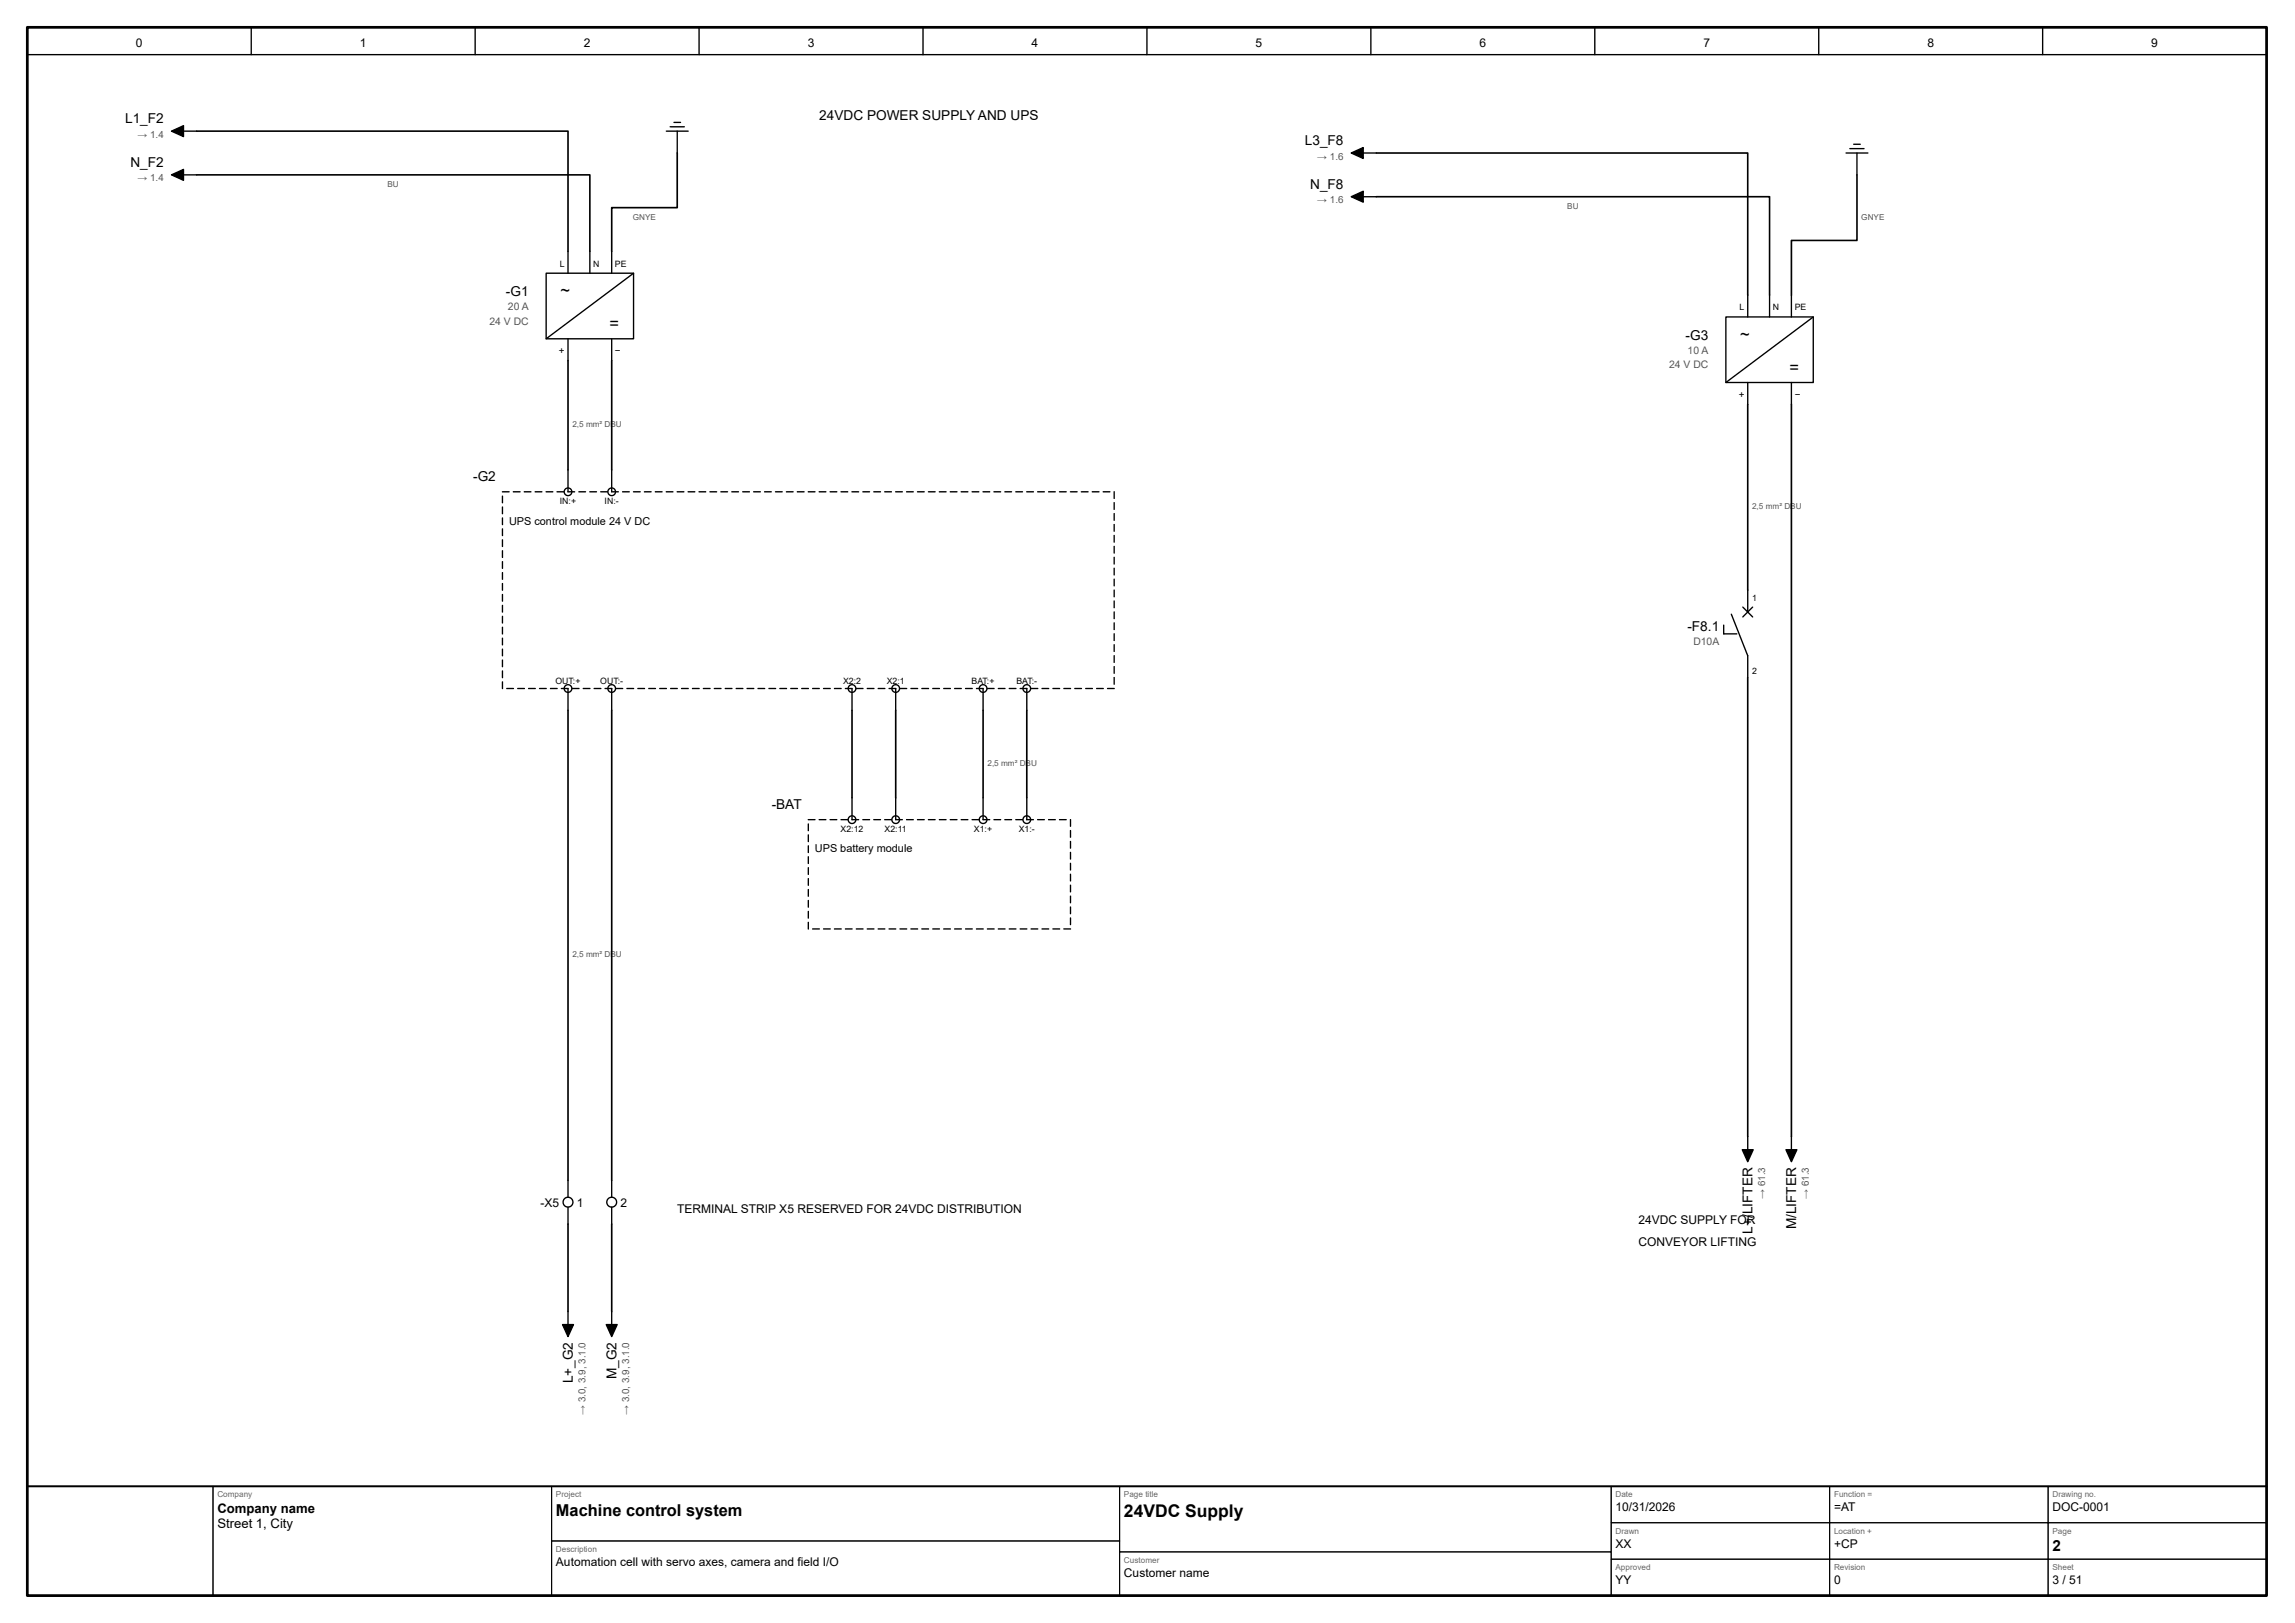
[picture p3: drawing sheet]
<svg xmlns="http://www.w3.org/2000/svg" width="420mm" height="297mm" viewBox="0 0 420 297" stroke-linecap="round" stroke-linejoin="round" font-family="sans-serif">
<defs><g id="words">
<text font-size="3.2" x="205.8" y="277.6">24VDC Supply</text>
<g font-size="3">
<text x="102.6" y="54.2">~</text>
<text x="111.6" y="60.2">=</text>
<text x="318.6" y="62.2">~</text>
<text x="327.6" y="68.2">=</text>
<text x="101.8" y="277.4">Machine control system</text>
</g>
<text font-size="2.8" x="375.8" y="283.9">2</text>
<g font-size="2.5">
<text x="22.9" y="22.6">L1_F2</text>
<text x="150" y="22">24VDC POWER SUPPLY AND UPS</text>
<text x="238.9" y="26.6">L3_F8</text>
<text x="23.9" y="30.6">N_F2</text>
<text x="239.9" y="34.6">N_F8</text>
<text x="92.6" y="54.2">-G1</text>
<text x="308.6" y="62.2">-G3</text>
<text x="86.6" y="88">-G2</text>
<text x="309" y="115.5">-F8.1</text>
<text x="141.3" y="148">-BAT</text>
<text x="320.9" y="225.7" transform="rotate(-90 320.9 225.7)">L+/LIFTER</text>
<text x="328.9" y="225" transform="rotate(-90 328.9 225)">M/LIFTER</text>
<text x="104.9" y="253.2" transform="rotate(-90 104.9 253.2)">L+_G2</text>
<text x="112.9" y="252.4" transform="rotate(-90 112.9 252.4)">M_G2</text>
</g>
<g font-size="2.4">
<text x="39.8" y="276.8">Company name</text>
<text x="39.8" y="279.6">Street 1, City</text>
</g>
<g font-size="2.2">
<text x="24.9" y="8.6">0</text>
<text x="65.9" y="8.6">1</text>
<text x="106.9" y="8.6">2</text>
<text x="147.9" y="8.6">3</text>
<text x="188.9" y="8.6">4</text>
<text x="229.9" y="8.6">5</text>
<text x="270.9" y="8.6">6</text>
<text x="311.9" y="8.6">7</text>
<text x="352.9" y="8.6">8</text>
<text x="393.9" y="8.6">9</text>
<text x="99" y="220.9">-X5</text>
<text x="105.6" y="220.9">1</text>
<text x="113.6" y="220.9">2</text>
<text x="124" y="222">TERMINAL STRIP X5 RESERVED FOR 24VDC DISTRIBUTION</text>
<text x="300" y="224">24VDC SUPPLY FOR</text>
<text x="300" y="228">CONVEYOR LIFTING</text>
<text x="295.8" y="276.6">10/31/2026</text>
<text x="335.8" y="276.6">=AT</text>
<text x="375.8" y="276.6">DOC-0001</text>
<text x="101.8" y="286.6">Automation cell with servo axes, camera and field I/O</text>
<text x="295.8" y="283.3">XX</text>
<text x="335.8" y="283.3">+CP</text>
<text x="205.8" y="288.6">Customer name</text>
<text x="295.8" y="289.9">YY</text>
<text x="335.8" y="289.9">0</text>
<text x="375.8" y="289.9">3 / 51</text>
</g>
<g font-size="2">
<text x="93.2" y="96">UPS control module 24 V DC</text>
<text x="149.2" y="156">UPS battery module</text>
</g>
<g font-size="1.9" fill="#555">
<text x="89.6" y="59.4">24 V DC</text>
<text x="93" y="56.8">20 A</text>
<text x="309" y="64.8">10 A</text>
<text x="305.6" y="67.4">24 V DC</text>
<text x="310" y="118.1">D10A</text>
</g>
<g font-size="1.8" fill="#555">
<text x="25.2" y="25.2">→ 1.4</text>
<text x="241.2" y="29.2">→ 1.6</text>
<text x="25.2" y="33.2">→ 1.4</text>
<text x="241.2" y="37.2">→ 1.6</text>
<text x="323.2" y="219.4" transform="rotate(-90 323.2 219.4)">→ 61.3</text>
<text x="331.2" y="219.4" transform="rotate(-90 331.2 219.4)">→ 61.3</text>
<text x="107.2" y="258.9" transform="rotate(-90 107.2 258.9)">→ 3.0, 3.9, 3.1.0</text>
<text x="115.2" y="258.9" transform="rotate(-90 115.2 258.9)">→ 3.0, 3.9, 3.1.0</text>
</g>
<g font-size="1.8">
<text x="102.3" y="64.8">+</text>
<text x="112.6" y="64.8">−</text>
<text x="318.3" y="72.8">+</text>
<text x="328.6" y="72.8">−</text>
</g>
<g font-size="1.6">
<text x="102.5" y="48.8">L</text>
<text x="108.6" y="48.8">N</text>
<text x="112.6" y="48.8">PE</text>
<text x="318.5" y="56.8">L</text>
<text x="324.6" y="56.8">N</text>
<text x="328.6" y="56.8">PE</text>
<text x="102.5" y="92.2">IN:+</text>
<text x="110.7" y="92.2">IN:-</text>
<text x="320.8" y="110">1</text>
<text x="101.7" y="125.2">OUT:+</text>
<text x="109.9" y="125.2">OUT:-</text>
<text x="154.4" y="125.2">X2:2</text>
<text x="162.4" y="125.2">X2:1</text>
<text x="177.9" y="125.2">BAT:+</text>
<text x="186.1" y="125.2">BAT:-</text>
<text x="320.8" y="123.4">2</text>
<text x="153.9" y="152.2">X2:12</text>
<text x="162" y="152.2">X2:11</text>
<text x="178.3" y="152.2">X1:+</text>
<text x="186.5" y="152.2">X1:-</text>
</g>
<g font-size="1.5" fill="#555">
<text x="71" y="34.2">BU</text>
<text x="115.9" y="40.2">GNYE</text>
<text x="287" y="38.2">BU</text>
<text x="340.8" y="40.2">GNYE</text>
<text x="104.8" y="78.2">2,5 mm² DBU</text>
<text x="320.8" y="93.2">2,5 mm² DBU</text>
<text x="180.8" y="140.2">2,5 mm² DBU</text>
<text x="104.8" y="175.2">2,5 mm² DBU</text>
</g>
<g font-size="1.5" fill="#666">
<text x="39.8" y="274">Company</text>
<text x="101.8" y="274">Project</text>
<text x="205.8" y="274">Page title</text>
<text x="295.8" y="274">Date</text>
<text x="335.8" y="274">Function =</text>
<text x="375.8" y="274">Drawing no.</text>
<text x="295.8" y="280.7">Drawn</text>
<text x="335.8" y="280.7">Location +</text>
<text x="375.8" y="280.7">Page</text>
<text x="101.8" y="284">Description</text>
<text x="205.8" y="286">Customer</text>
<text x="295.8" y="287.3">Approved</text>
<text x="335.8" y="287.3">Revision</text>
<text x="375.8" y="287.3">Sheet</text>
</g>
</g></defs>
<path d="M5 5h410v287h-410z" fill="none" stroke="#000" stroke-width=".5"/>
<g fill="none" stroke="#000" stroke-width=".25">
<path d="M5 10h410M46 5v5M87 5v5M128 5v5M169 5v5M210 5v5M251 5v5M292 5v5M333 5v5M374 5v5M31.4 24l2.2-1v2zM31.4 32l2.2-1v2z"/>
<path d="M33.4 24h2.6M33.4 32h2.6M122 24h4M122.7 23.2h2.6M123.4 22.4h1.2M124 24v4M247.4 28l2.2-1v2zM247.4 36l2.2-1v2zM249.4 28h2.6M249.4 36h2.6M338 28h4M338.7 27.2h2.6"/>
<path d="M339.4 26.4h1.2M340 28v4M100 50h16v12h-16zM104 46v4M108 46v4M112 46v4M116 50l-16 12M316 58h16v12h-16zM320 54v4M324 54v4M328 54v4M332 58l-16 12"/>
<path d="M104 62v4M112 62v4M320 70v4M328 70v4M104 86v4M112 86v4M315.6 114.4v1.6h2.4M317 112.4l3 7.6v4M319.1 111.1l1.8 1.8M320 108v4M320.9 111.1l-1.8 1.8M104 126v4"/>
<path d="M112 126v4M156 126v4M164 126v4M180 126v4M188 126v4M156 146v4M164 146v4M180 146v4M188 146v4M104 216v3.1M112 216v3.1M319 210.4h2l-1 2.2z"/>
<path d="M320 208v2.6M327 210.4h2l-1 2.2zM328 208v2.6M104 220.9v3.1M104 240v2.6M112 220.9v3.1M112 240v2.6M103 242.4h2l-1 2.2zM111 242.4h2l-1 2.2z"/>
<circle cx="104" cy="90" r=".7"/>
<circle cx="112" cy="90" r=".7"/>
<circle cx="104" cy="126" r=".7"/>
<circle cx="112" cy="126" r=".7"/>
<circle cx="156" cy="126" r=".7"/>
<circle cx="164" cy="126" r=".7"/>
<circle cx="180" cy="126" r=".7"/>
<circle cx="188" cy="126" r=".7"/>
<circle cx="156" cy="150" r=".7"/>
<circle cx="164" cy="150" r=".7"/>
<circle cx="180" cy="150" r=".7"/>
<circle cx="188" cy="150" r=".7"/>
<circle cx="104" cy="220" r=".9"/>
<circle cx="112" cy="220" r=".9"/>
</g>
<path d="M5 272h410" fill="none" stroke="#000" stroke-width=".35"/>
<g fill="none" stroke="#000" stroke-width=".18">
<path d="M5 272h34v20h-34zM39 272h62v20h-62zM101 272h104v10h-104zM205 272h90v12h-90zM295 272h40v6.7h-40zM295 278.7h40v6.6h-40zM335 272h40v6.7h-40zM335 278.7h40v6.6h-40zM375 272h40v6.7h-40zM375 278.7h40v6.6h-40zM101 282h104v10h-104zM205 284h90v8h-90z"/>
<path d="M295 285.3h40v6.7h-40zM335 285.3h40v6.7h-40zM375 285.3h40v6.7h-40z"/>
</g>
<g fill="none" stroke="#000" stroke-width=".3">
<path d="M36 24h68v22M36 32h72v14M124 28v10h-12v8M252 28h68v26M252 36h72v18M340 32v12h-12v10M104 66v20M112 66v20M320 74v34M328 74v134M104 130v86M112 130v86"/>
<path d="M156 130v16M164 130v16M180 130v16M188 130v16M320 124v84M104 224v16M112 224v16"/>
</g>
<g fill="#000">
<path d="M31.4 24l2.2-1v2zM31.4 32l2.2-1v2zM247.4 28l2.2-1v2zM247.4 36l2.2-1v2zM319 210.4h2l-1 2.2zM327 210.4h2l-1 2.2zM103 242.4h2l-1 2.2zM111 242.4h2l-1 2.2z"/>
<path d="M93.9 89.9h1.3l.1 .1-.1 .1h-1.2zM95.9 89.9h1.3l.1 .1-.1 .1h-1.2zM97.9 89.9h1.3l.1 .1-.1 .1h-1.2zM99.9 89.9h1.3l.1 .1-.1 .1h-1.2zM101.9 89.9h1.3l.1 .1-.1 .1h-1.2zM103.9 89.9h1.3l.1 .1-.1 .1h-1.2zM105.9 89.9h1.3l.1 .1-.1 .1h-1.2zM107.9 89.9h1.3l.1 .1-.1 .1h-1.2zM109.9 89.9h1.3l.1 .1-.1 .1h-1.2zM111.9 89.9h1.3l.1 .1-.1 .1h-1.2zM113.9 89.9h1.3l.1 .1-.1 .1h-1.2zM115.9 89.9h1.3l.1 .1-.1 .1h-1.2zM117.9 89.9h1.3l.1 .1-.1 .1h-1.2zM119.9 89.9h1.3l.1 .1-.1 .1h-1.2zM121.9 89.9h1.3l.1 .1-.1 .1h-1.2zM123.9 89.9h1.3l.1 .1-.1 .1h-1.2zM125.9 89.9h1.3l.1 .1-.1 .1h-1.2zM127.9 89.9h1.3l.1 .1-.1 .1h-1.2zM129.9 89.9h1.3l.1 .1-.1 .1h-1.2zM131.9 89.9h1.3l.1 .1-.1 .1h-1.2zM133.9 89.9h1.3l.1 .1-.1 .1h-1.2zM135.9 89.9h1.3l.1 .1-.1 .1h-1.2zM137.9 89.9h1.3l.1 .1-.1 .1h-1.2zM139.9 89.9h1.3l.1 .1-.1 .1h-1.2zM141.9 89.9h1.3l.1 .1-.1 .1h-1.2zM143.9 89.9h1.3l.1 .1-.1 .1h-1.2zM145.9 89.9h1.3l.1 .1-.1 .1h-1.2zM147.9 89.9h1.3l.1 .1-.1 .1h-1.2zM149.9 89.9h1.3l.1 .1-.1 .1h-1.2zM151.9 89.9h1.3l.1 .1-.1 .1h-1.2zM153.9 89.9h1.3l.1 .1-.1 .1h-1.2zM155.9 89.9h1.3l.1 .1-.1 .1h-1.2zM157.9 89.9h1.3l.1 .1-.1 .1h-1.2zM159.9 89.9h1.3l.1 .1-.1 .1h-1.2zM161.9 89.9h1.3l.1 .1-.1 .1h-1.2zM163.9 89.9h1.3l.1 .1-.1 .1h-1.2zM165.9 89.9h1.3l.1 .1-.1 .1h-1.2zM167.9 89.9h1.3l.1 .1-.1 .1h-1.2zM169.9 89.9h1.3l.1 .1-.1 .1h-1.2zM171.9 89.9h1.3l.1 .1-.1 .1h-1.2zM173.9 89.9h1.3l.1 .1-.1 .1h-1.2zM175.9 89.9h1.3l.1 .1-.1 .1h-1.2zM177.9 89.9h1.3l.1 .1-.1 .1h-1.2zM179.9 89.9h1.3l.1 .1-.1 .1h-1.2zM181.9 89.9h1.3l.1 .1-.1 .1h-1.2zM183.9 89.9h1.3l.1 .1-.1 .1h-1.2zM185.9 89.9h1.3l.1 .1-.1 .1h-1.2zM187.9 89.9h1.3l.1 .1-.1 .1h-1.2zM189.9 89.9h1.3l.1 .1-.1 .1h-1.2zM191.9 89.9h1.3l.1 .1-.1 .1h-1.2zM193.9 89.9h1.3l.1 .1-.1 .1h-1.2zM195.9 89.9h1.3l.1 .1-.1 .1h-1.2zM197.9 89.9h1.3l.1 .1-.1 .1h-1.2zM199.9 89.9h1.3l.1 .1-.1 .1h-1.2zM201.9 89.9h1.3l.1 .1-.1 .1h-1.2zM203.9 89.9l.2 .1v1.2l-.1 .1-.1-.1zM203.9 91.9l.2 .1v1.2l-.1 .1-.1-.1zM203.9 93.9l.2 .1v1.2l-.1 .1-.1-.1zM203.9 95.9l.2 .1v1.2l-.1 .1-.1-.1zM203.9 97.9l.2 .1v1.2l-.1 .1-.1-.1zM203.9 99.9l.2 .1v1.2l-.1 .1-.1-.1zM203.9 101.9l.2 .1v1.2l-.1 .1-.1-.1zM203.9 103.9l.2 .1v1.2l-.1 .1-.1-.1zM203.9 105.9l.2 .1v1.2l-.1 .1-.1-.1zM203.9 107.9l.2 .1v1.2l-.1 .1-.1-.1zM203.9 109.9l.2 .1v1.2l-.1 .1-.1-.1zM203.9 111.9l.2 .1v1.2l-.1 .1-.1-.1zM203.9 113.9l.2 .1v1.2l-.1 .1-.1-.1zM203.9 115.9l.2 .1v1.2l-.1 .1-.1-.1zM203.9 117.9l.2 .1v1.2l-.1 .1-.1-.1zM203.9 119.9l.2 .1v1.2l-.1 .1-.1-.1zM203.9 121.9l.2 .1v1.2l-.1 .1-.1-.1zM203.9 123.9l.2 .1v1.2l-.1 .1-.1-.1zM202.7 125.9h1.3l.1 .1-.1 .1h-1.2zM200.7 125.9h1.3l.1 .1-.1 .1h-1.2zM198.7 125.9h1.3l.1 .1-.1 .1h-1.2zM196.7 125.9h1.3l.1 .1-.1 .1h-1.2zM194.7 125.9h1.3l.1 .1-.1 .1h-1.2zM192.7 125.9h1.3l.1 .1-.1 .1h-1.2zM190.7 125.9h1.3l.1 .1-.1 .1h-1.2zM188.7 125.9h1.3l.1 .1-.1 .1h-1.2zM186.7 125.9h1.3l.1 .1-.1 .1h-1.2zM184.7 125.9h1.3l.1 .1-.1 .1h-1.2zM182.7 125.9h1.3l.1 .1-.1 .1h-1.2zM180.7 125.9h1.3l.1 .1-.1 .1h-1.2zM178.7 125.9h1.3l.1 .1-.1 .1h-1.2zM176.7 125.9h1.3l.1 .1-.1 .1h-1.2zM174.7 125.9h1.3l.1 .1-.1 .1h-1.2zM172.7 125.9h1.3l.1 .1-.1 .1h-1.2zM170.7 125.9h1.3l.1 .1-.1 .1h-1.2zM168.7 125.9h1.3l.1 .1-.1 .1h-1.2zM166.7 125.9h1.3l.1 .1-.1 .1h-1.2zM164.7 125.9h1.3l.1 .1-.1 .1h-1.2zM162.7 125.9h1.3l.1 .1-.1 .1h-1.2zM160.7 125.9h1.3l.1 .1-.1 .1h-1.2zM158.7 125.9h1.3l.1 .1-.1 .1h-1.2zM156.7 125.9h1.3l.1 .1-.1 .1h-1.2zM154.7 125.9h1.3l.1 .1-.1 .1h-1.2zM152.7 125.9h1.3l.1 .1-.1 .1h-1.2zM150.7 125.9h1.3l.1 .1-.1 .1h-1.2zM148.7 125.9h1.3l.1 .1-.1 .1h-1.2zM146.7 125.9h1.3l.1 .1-.1 .1h-1.2zM144.7 125.9h1.3l.1 .1-.1 .1h-1.2zM142.7 125.9h1.3l.1 .1-.1 .1h-1.2zM140.7 125.9h1.3l.1 .1-.1 .1h-1.2zM138.7 125.9h1.3l.1 .1-.1 .1h-1.2zM136.7 125.9h1.3l.1 .1-.1 .1h-1.2zM134.7 125.9h1.3l.1 .1-.1 .1h-1.2zM132.7 125.9h1.3l.1 .1-.1 .1h-1.2zM130.7 125.9h1.3l.1 .1-.1 .1h-1.2zM128.7 125.9h1.3l.1 .1-.1 .1h-1.2zM126.7 125.9h1.3l.1 .1-.1 .1h-1.2zM124.7 125.9h1.3l.1 .1-.1 .1h-1.2zM122.7 125.9h1.3l.1 .1-.1 .1h-1.2zM120.7 125.9h1.3l.1 .1-.1 .1h-1.2zM118.7 125.9h1.3l.1 .1-.1 .1h-1.2zM116.7 125.9h1.3l.1 .1-.1 .1h-1.2zM114.7 125.9h1.3l.1 .1-.1 .1h-1.2zM112.7 125.9h1.3l.1 .1-.1 .1h-1.2zM110.7 125.9h1.3l.1 .1-.1 .1h-1.2zM108.7 125.9h1.3l.1 .1-.1 .1h-1.2zM106.7 125.9h1.3l.1 .1-.1 .1h-1.2zM104.7 125.9h1.3l.1 .1-.1 .1h-1.2zM102.7 125.9h1.3l.1 .1-.1 .1h-1.2zM100.7 125.9h1.3l.1 .1-.1 .1h-1.2zM98.7 125.9h1.3l.1 .1-.1 .1h-1.2zM96.7 125.9h1.3l.1 .1-.1 .1h-1.2zM94.7 125.9h1.3l.1 .1-.1 .1h-1.2zM92.7 125.9h1.3l.1 .1-.1 .1h-1.2zM91.9 124.7l.2 .1v1.2l-.1 .1-.1-.1zM91.9 122.7l.2 .1v1.2l-.1 .1-.1-.1zM91.9 120.7l.2 .1v1.2l-.1 .1-.1-.1zM91.9 118.7l.2 .1v1.2l-.1 .1-.1-.1zM91.9 116.7l.2 .1v1.2l-.1 .1-.1-.1zM91.9 114.7l.2 .1v1.2l-.1 .1-.1-.1zM91.9 112.7l.2 .1v1.2l-.1 .1-.1-.1zM91.9 110.7l.2 .1v1.2l-.1 .1-.1-.1zM91.9 108.7l.2 .1v1.2l-.1 .1-.1-.1zM91.9 106.7l.2 .1v1.2l-.1 .1-.1-.1zM91.9 104.7l.2 .1v1.2l-.1 .1-.1-.1zM91.9 102.7l.2 .1v1.2l-.1 .1-.1-.1zM91.9 100.7l.2 .1v1.2l-.1 .1-.1-.1zM91.9 98.7l.2 .1v1.2l-.1 .1-.1-.1zM91.9 96.7l.2 .1v1.2l-.1 .1-.1-.1zM91.9 94.7l.2 .1v1.2l-.1 .1-.1-.1zM91.9 92.7l.2 .1v1.2l-.1 .1-.1-.1zM91.9 90.7l.2 .1v1.2l-.1 .1-.1-.1zM91.9 89.9h1.3l.1 .1-.1 .1h-1.2z"/>
<path d="M149.9 149.9h1.3l.1 .1-.1 .1h-1.2zM151.9 149.9h1.3l.1 .1-.1 .1h-1.2zM153.9 149.9h1.3l.1 .1-.1 .1h-1.2zM155.9 149.9h1.3l.1 .1-.1 .1h-1.2zM157.9 149.9h1.3l.1 .1-.1 .1h-1.2zM159.9 149.9h1.3l.1 .1-.1 .1h-1.2zM161.9 149.9h1.3l.1 .1-.1 .1h-1.2zM163.9 149.9h1.3l.1 .1-.1 .1h-1.2zM165.9 149.9h1.3l.1 .1-.1 .1h-1.2zM167.9 149.9h1.3l.1 .1-.1 .1h-1.2zM169.9 149.9h1.3l.1 .1-.1 .1h-1.2zM171.9 149.9h1.3l.1 .1-.1 .1h-1.2zM173.9 149.9h1.3l.1 .1-.1 .1h-1.2zM175.9 149.9h1.3l.1 .1-.1 .1h-1.2zM177.9 149.9h1.3l.1 .1-.1 .1h-1.2zM179.9 149.9h1.3l.1 .1-.1 .1h-1.2zM181.9 149.9h1.3l.1 .1-.1 .1h-1.2zM183.9 149.9h1.3l.1 .1-.1 .1h-1.2zM185.9 149.9h1.3l.1 .1-.1 .1h-1.2zM187.9 149.9h1.3l.1 .1-.1 .1h-1.2zM189.9 149.9h1.3l.1 .1-.1 .1h-1.2zM191.9 149.9h1.3l.1 .1-.1 .1h-1.2zM193.9 149.9h1.3l.1 .1-.1 .1h-1.2zM195.9 149.9l.2 .1v1.2l-.1 .1-.1-.1zM195.9 151.9l.2 .1v1.2l-.1 .1-.1-.1zM195.9 153.9l.2 .1v1.2l-.1 .1-.1-.1zM195.9 155.9l.2 .1v1.2l-.1 .1-.1-.1zM195.9 157.9l.2 .1v1.2l-.1 .1-.1-.1zM195.9 159.9l.2 .1v1.2l-.1 .1-.1-.1zM195.9 161.9l.2 .1v1.2l-.1 .1-.1-.1zM195.9 163.9l.2 .1v1.2l-.1 .1-.1-.1zM195.9 165.9l.2 .1v1.2l-.1 .1-.1-.1zM195.9 167.9l.2 .1v1.2l-.1 .1-.1-.1zM194.7 169.9h1.3l.1 .1-.1 .1h-1.2zM192.7 169.9h1.3l.1 .1-.1 .1h-1.2zM190.7 169.9h1.3l.1 .1-.1 .1h-1.2zM188.7 169.9h1.3l.1 .1-.1 .1h-1.2zM186.7 169.9h1.3l.1 .1-.1 .1h-1.2zM184.7 169.9h1.3l.1 .1-.1 .1h-1.2zM182.7 169.9h1.3l.1 .1-.1 .1h-1.2zM180.7 169.9h1.3l.1 .1-.1 .1h-1.2zM178.7 169.9h1.3l.1 .1-.1 .1h-1.2zM176.7 169.9h1.3l.1 .1-.1 .1h-1.2zM174.7 169.9h1.3l.1 .1-.1 .1h-1.2zM172.7 169.9h1.3l.1 .1-.1 .1h-1.2zM170.7 169.9h1.3l.1 .1-.1 .1h-1.2zM168.7 169.9h1.3l.1 .1-.1 .1h-1.2zM166.7 169.9h1.3l.1 .1-.1 .1h-1.2zM164.7 169.9h1.3l.1 .1-.1 .1h-1.2zM162.7 169.9h1.3l.1 .1-.1 .1h-1.2zM160.7 169.9h1.3l.1 .1-.1 .1h-1.2zM158.7 169.9h1.3l.1 .1-.1 .1h-1.2zM156.7 169.9h1.3l.1 .1-.1 .1h-1.2zM154.7 169.9h1.3l.1 .1-.1 .1h-1.2zM152.7 169.9h1.3l.1 .1-.1 .1h-1.2zM150.7 169.9h1.3l.1 .1-.1 .1h-1.2zM148.7 169.9h1.3l.1 .1-.1 .1h-1.2zM147.9 168.7l.2 .1v1.2l-.1 .1-.1-.1zM147.9 166.7l.2 .1v1.2l-.1 .1-.1-.1zM147.9 164.7l.2 .1v1.2l-.1 .1-.1-.1zM147.9 162.7l.2 .1v1.2l-.1 .1-.1-.1zM147.9 160.7l.2 .1v1.2l-.1 .1-.1-.1zM147.9 158.7l.2 .1v1.2l-.1 .1-.1-.1zM147.9 156.7l.2 .1v1.2l-.1 .1-.1-.1zM147.9 154.7l.2 .1v1.2l-.1 .1-.1-.1zM147.9 152.7l.2 .1v1.2l-.1 .1-.1-.1zM147.9 150.7l.2 .1v1.2l-.1 .1-.1-.1zM147.9 149.9h1.3l.1 .1-.1 .1h-1.2z"/>
</g>
<use href="#words"/>
</svg>
